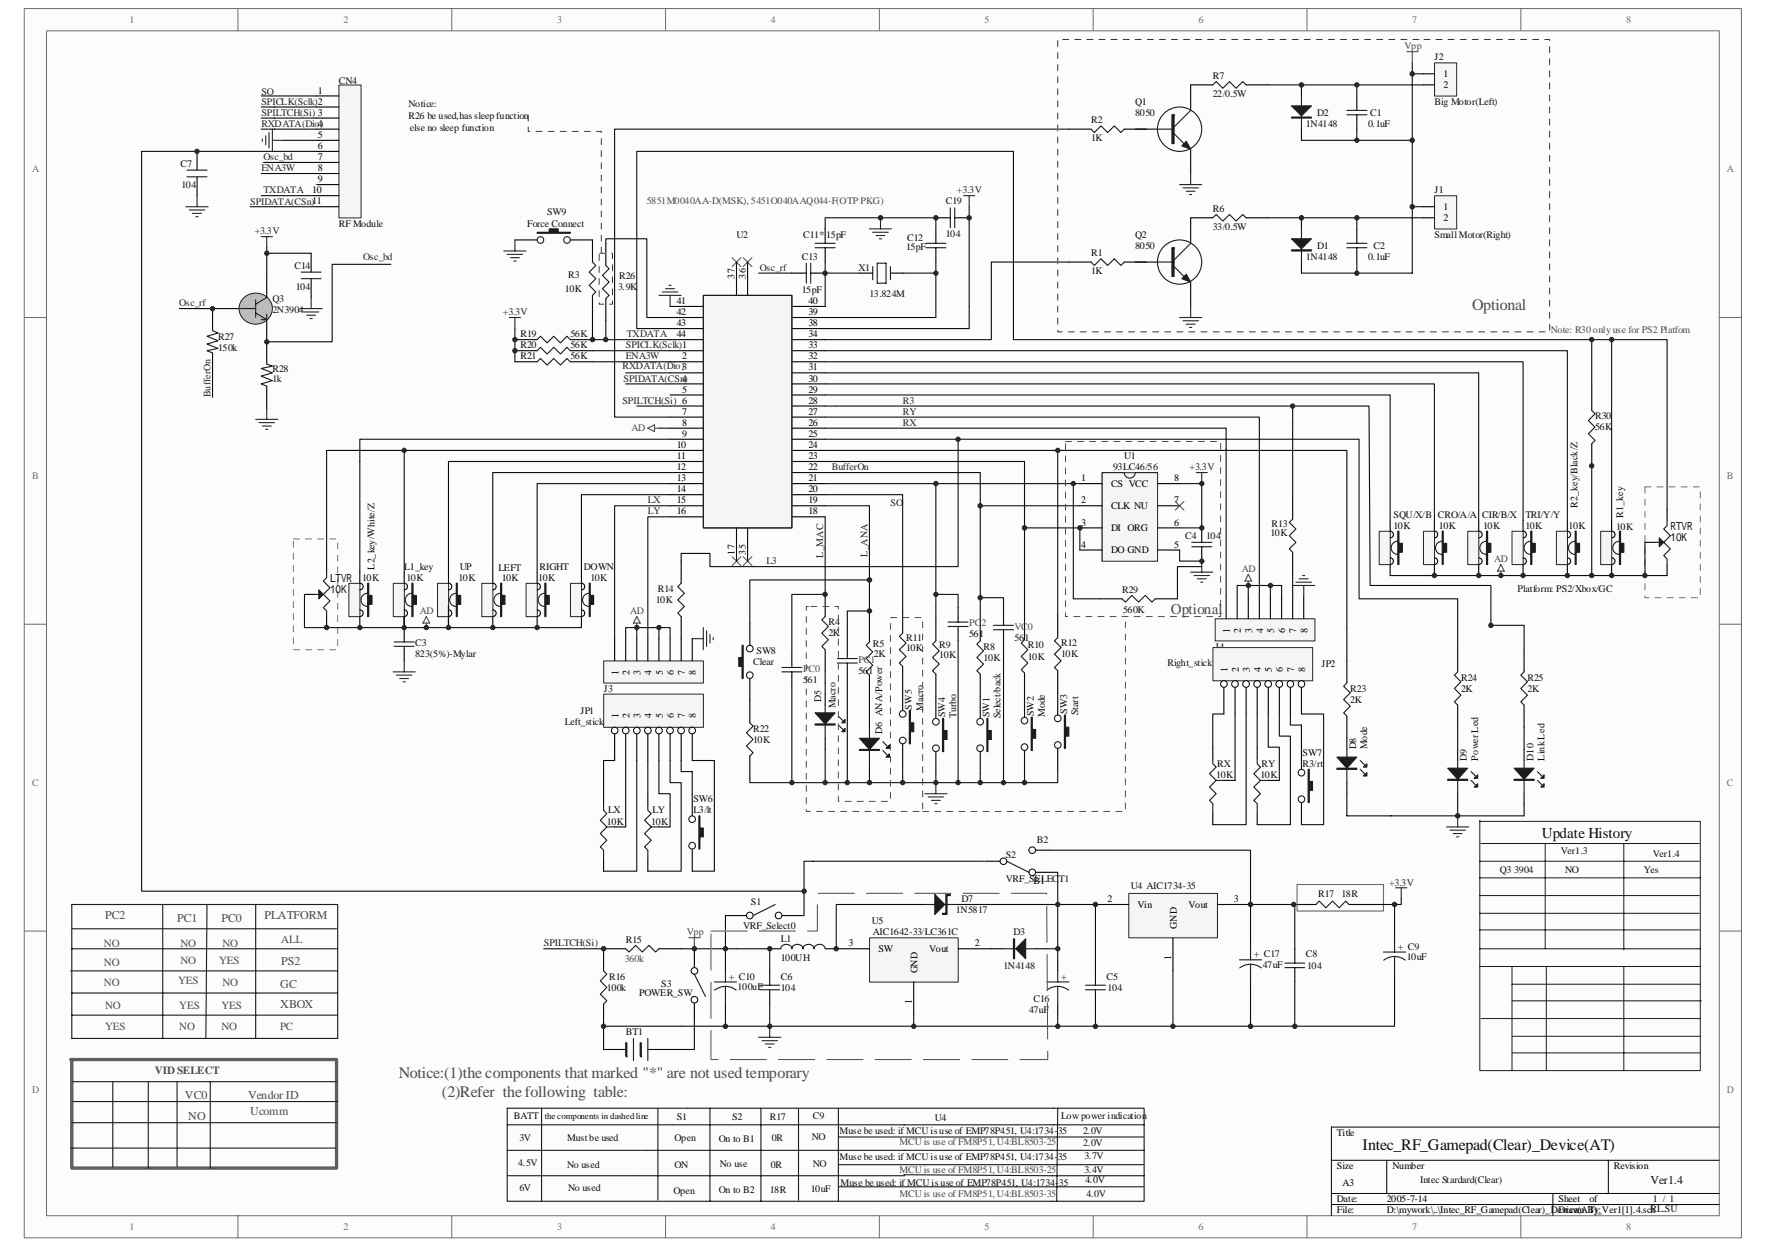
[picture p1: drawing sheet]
<svg xmlns="http://www.w3.org/2000/svg" width="297mm" height="210mm" viewBox="0 0 297 210" stroke-linecap="round" stroke-linejoin="round" font-family="sans-serif">
<defs><g id="words">
<g font-size="2.7" fill="#4c4c4c">
<text x="247.8" y="52.2">Optional</text>
<text x="67.1" y="181.4">Notice:(1)the components that marked &quot;*&quot; are not used temporary</text>
<text x="74.4" y="184.6">(2)Refer the following table:</text>
</g>
<text font-size="2.7" fill="#0e0e0e" x="229.3" y="193.5">Intec_RF_Gamepad(Clear)_Device(AT)</text>
<text font-size="2.5" fill="#4c4c4c" x="197" y="103.4">Optional</text>
<text font-size="2.5" fill="#0e0e0e" x="259.5" y="141">Update History</text>
<g font-size="2" fill="#4c4c4c">
<text x="17.7" y="154.7">PC2</text>
<text x="29.8" y="155.1">PC1</text>
<text x="37.3" y="155.1">PC0</text>
<text x="44.5" y="154.7">PLATFORM</text>
<text x="47.2" y="166.3">GC</text>
<text x="47.3" y="162.4">PS2</text>
<text x="47.2" y="169.7">XBOX</text>
<text x="31.1" y="185">VC0</text>
<text x="41.7" y="185">Vendor ID</text>
<text x="31.7" y="188.5">NO</text>
<text x="42.1" y="187.7">Ucomm</text>
</g>
<text font-size="2" fill="#0e0e0e" x="277.8" y="199.3">Ver1.4</text>
<g font-size="1.9" fill="#4c4c4c">
<text x="17.5" y="159.4">NO</text>
<text x="30.4" y="159.4">NO</text>
<text x="37.5" y="159.4">NO</text>
<text x="47.3" y="158.7">ALL</text>
<text x="17.5" y="162.6">NO</text>
<text x="17.5" y="166">NO</text>
<text x="30" y="165.6">YES</text>
<text x="30.4" y="162.2">NO</text>
<text x="36.9" y="162.2">YES</text>
<text x="37.5" y="166">NO</text>
<text x="17.7" y="169.9">NO</text>
<text x="17.7" y="173.4">YES</text>
<text x="30.2" y="169.9">YES</text>
<text x="30.2" y="173.4">NO</text>
<text x="37.3" y="173.4">NO</text>
<text x="37.3" y="169.9">YES</text>
<text x="47.2" y="173.4">PC</text>
<text x="26.1" y="180.7">VID SELECT</text>
</g>
<g font-size="1.7" fill="#706f64">
<text x="21.8" y="3.8">1</text>
<text x="57.8" y="3.8">2</text>
<text x="93.8" y="3.8">3</text>
<text x="129.7" y="3.8">4</text>
<text x="165.7" y="3.8">5</text>
<text x="201.7" y="3.8">6</text>
<text x="237.7" y="3.8">7</text>
<text x="273.7" y="3.8">8</text>
<text x="5.4" y="29">A</text>
<text x="290.6" y="29">A</text>
<text x="5.4" y="80.6">B</text>
<text x="290.6" y="80.6">B</text>
<text x="5.4" y="132.3">C</text>
<text x="290.6" y="132.3">C</text>
<text x="5.4" y="183.9">D</text>
<text x="290.6" y="183.9">D</text>
<text x="21.8" y="207">1</text>
<text x="57.8" y="207">2</text>
<text x="93.8" y="207">3</text>
<text x="129.7" y="207">4</text>
<text x="165.7" y="207">5</text>
<text x="201.7" y="207">6</text>
<text x="237.7" y="207">7</text>
<text x="273.7" y="207">8</text>
</g>
<g font-size="1.7" fill="#4c4c4c">
<text x="236.4" y="8.3">Vpp</text>
<text x="108.9" y="34.4">5851M0040AA-D(MSK), 5451O040AAQ044-F(OTP PKG)</text>
<text x="261" y="56">Note: R30 only use for PS2 Platfom</text>
<text x="106.3" y="72.6">AD</text>
<text x="251.5" y="94.6">AD</text>
<text x="209" y="96.3">AD</text>
<text x="70.6" y="103.4">AD</text>
<text x="106.1" y="103.4">AD</text>
<text x="163.1" y="105.4">PC2</text>
<text x="170.7" y="106">VC0</text>
<text x="135.1" y="113.1">PC0</text>
<text x="144.5" y="111.6">PC1</text>
<text x="105.1" y="161.9">360k</text>
<text x="115.6" y="157.4">Vpp</text>
<text x="151.4" y="192.7">MCU is use of FM8P51, U4:BL8503-25</text>
<text x="151.4" y="197.5">MCU is use of FM8P51, U4:BL8503-25</text>
<text x="151.4" y="201.4">MCU is use of FM8P51, U4:BL8503-35</text>
</g>
<g font-size="1.7" fill="#0e0e0e">
<text x="241.4" y="10.2">J2</text>
<text x="57" y="14.1">CN4</text>
<text x="68.8" y="18">Notice:</text>
<text x="191.1" y="17.6">Q1</text>
<text x="204.1" y="16.3">22/0.5W</text>
<text x="204.1" y="13.3">R7</text>
<text x="241.4" y="17.6">Big Motor(Left)</text>
<text x="68.8" y="20">R26 be used,has sleep function</text>
<text x="69" y="22.1">else no sleep function</text>
<text x="183.6" y="23.8">1K</text>
<text x="183.6" y="20.8">R2</text>
<text x="191.1" y="19.5">8050</text>
<text x="219.8" y="21.4">1N4148</text>
<text x="221.7" y="19.5">D2</text>
<text x="230.2" y="21.4">0.1uF</text>
<text x="230.6" y="19.5">C1</text>
<text x="30.4" y="28.1">C7</text>
<text x="30.6" y="31.6">104</text>
<text x="159.2" y="34.4">C19</text>
<text x="204.1" y="35.7">R6</text>
<text x="241.4" y="32.5">J1</text>
<text x="57" y="38.1">RF Module</text>
<text x="88.7" y="38.1">Force Connect</text>
<text x="92.1" y="36.3">SW9</text>
<text x="124" y="40">U2</text>
<text x="135.1" y="40">C11*15pF</text>
<text x="152.7" y="40.6">C12</text>
<text x="159.2" y="39.8">104</text>
<text x="191.1" y="41.9">8050</text>
<text x="191.1" y="40">Q2</text>
<text x="204.1" y="38.7">33/0.5W</text>
<text x="221.7" y="41.9">D1</text>
<text x="231.2" y="41.9">C2</text>
<text x="241.4" y="40">Small Motor(Right)</text>
<text x="49.6" y="45.2">C14</text>
<text x="95.6" y="46.7">R3</text>
<text x="104.2" y="46.9">R26</text>
<text x="135" y="43.7">C13</text>
<text x="144.5" y="45.6">X1</text>
<text x="152.5" y="42">15pF</text>
<text x="183.6" y="46.1">1K</text>
<text x="183.6" y="43.2">R1</text>
<text x="219.8" y="43.7">1N4148</text>
<text x="230.2" y="43.7">0.1uF</text>
<text x="45.8" y="52.7">2N3904</text>
<text x="45.8" y="50.8">Q3</text>
<text x="49.8" y="48.8">104</text>
<text x="95.1" y="49.1">10K</text>
<text x="104" y="48.8">3.9K</text>
<text x="135" y="49.3">15pF</text>
<text x="146.3" y="50.1">13.824M</text>
<text x="36.7" y="59">150k</text>
<text x="36.7" y="57.2">R27</text>
<text x="87.6" y="56.8">R19</text>
<text x="87.6" y="58.6">R20</text>
<text x="96" y="56.8">56K</text>
<text x="96" y="58.6">56K</text>
<text x="45.8" y="64.2">1k</text>
<text x="45.8" y="62.5">R28</text>
<text x="87.6" y="60.5">R21</text>
<text x="96" y="60.5">56K</text>
<text x="268.5" y="70.6">R30</text>
<text x="189.2" y="77.3">U1</text>
<text x="268.5" y="72.4">56K</text>
<text x="187.3" y="79.1">93LC46/56</text>
<text x="214" y="88.6">R13</text>
<text x="234.5" y="89">10K</text>
<text x="234.5" y="87.2">SQU/X/B</text>
<text x="242" y="87.2">CRO/A/A</text>
<text x="242.2" y="89">10K</text>
<text x="249.4" y="87.2">CIR/B/X</text>
<text x="249.6" y="89">10K</text>
<text x="256.7" y="89">10K</text>
<text x="256.7" y="87.2">TRI/Y/Y</text>
<text x="264" y="89">10K</text>
<text x="265.5" y="85.5" transform="rotate(-90 265.5 85.5)">R2_key/Black/Z</text>
<text x="272" y="89.2">10K</text>
<text x="273.2" y="87.2" transform="rotate(-90 273.2 87.2)">R1_key</text>
<text x="63.1" y="95.9" transform="rotate(-90 63.1 95.9)">L2_key/White/Z</text>
<text x="68" y="95.9">L1_key</text>
<text x="77.4" y="95.9">UP</text>
<text x="90.8" y="95.9">RIGHT</text>
<text x="98.2" y="95.9">DOWN</text>
<text x="199.5" y="90.7">C4</text>
<text x="203" y="90.7">104</text>
<text x="213.8" y="90.1">10K</text>
<text x="60.9" y="97.8">10K</text>
<text x="68.4" y="97.8">10K</text>
<text x="77.2" y="97.8">10K</text>
<text x="83.9" y="96.1">LEFT</text>
<text x="84.4" y="97.8">10K</text>
<text x="90.6" y="97.8">10K</text>
<text x="99.4" y="97.8">10K</text>
<text x="110.4" y="101.5">10K</text>
<text x="110.7" y="99.7">R14</text>
<text x="188.8" y="99.8">R29</text>
<text x="255.4" y="99.7">Platform: PS2/Xbox/GC</text>
<text x="139.4" y="107.1">2K</text>
<text x="139.4" y="105.2">R4</text>
<text x="152.5" y="107.8">R11</text>
<text x="163.1" y="107.3">561</text>
<text x="170.7" y="107.8">561</text>
<text x="189" y="103.2">560K</text>
<text x="69.9" y="110.7">823(5%)-Mylar</text>
<text x="69.9" y="108.8">C3</text>
<text x="126.8" y="112">Clear</text>
<text x="127.3" y="110.1">SW8</text>
<text x="144.5" y="113.5">561</text>
<text x="146.9" y="109">R5</text>
<text x="147.1" y="110.7">2K</text>
<text x="152.5" y="109.5">10K</text>
<text x="158.1" y="110.8">10K</text>
<text x="158.1" y="109.2">R9</text>
<text x="165.5" y="111.2">10K</text>
<text x="165.5" y="109.3">R8</text>
<text x="173" y="111">10K</text>
<text x="173" y="109.2">R10</text>
<text x="178.6" y="110.7">10K</text>
<text x="178.6" y="108.8">R12</text>
<text x="196.5" y="112.1">Right_stick</text>
<text x="204.5" y="109.3">J4</text>
<text x="222.4" y="112.3">JP2</text>
<text x="101.6" y="118.3">Left_stick</text>
<text x="101.6" y="116.4">J3</text>
<text x="135.1" y="114.9">561</text>
<text x="138.2" y="118.1" transform="rotate(-90 138.2 118.1)">D5</text>
<text x="140.6" y="119.3" transform="rotate(-90 140.6 119.3)">Macro</text>
<text x="153.5" y="119.4" transform="rotate(-90 153.5 119.4)">SW5</text>
<text x="155.3" y="119.6" transform="rotate(-90 155.3 119.6)">Macro</text>
<text x="227.2" y="118.3">2K</text>
<text x="227.2" y="116.4">R23</text>
<text x="245.9" y="116.4">2K</text>
<text x="245.9" y="114.6">R24</text>
<text x="257.1" y="116.4">2K</text>
<text x="257.1" y="114.6">R25</text>
<text x="95.1" y="122">Left_stick</text>
<text x="97.7" y="120.2">JP1</text>
<text x="126.8" y="125">10K</text>
<text x="126.8" y="123.1">R22</text>
<text x="148.4" y="123.5" transform="rotate(-90 148.4 123.5)">D6 ANA/Power</text>
<text x="159.1" y="120.8" transform="rotate(-90 159.1 120.8)">SW4</text>
<text x="160.9" y="120.9" transform="rotate(-90 160.9 120.9)">Turbo</text>
<text x="166.5" y="120.8" transform="rotate(-90 166.5 120.8)">SW1</text>
<text x="168.4" y="120.9" transform="rotate(-90 168.4 120.9)">Select/back</text>
<text x="174" y="120.6" transform="rotate(-90 174 120.6)">SW2</text>
<text x="175.8" y="120.8" transform="rotate(-90 175.8 120.8)">Mode</text>
<text x="179.6" y="120.2" transform="rotate(-90 179.6 120.2)">SW3</text>
<text x="181.4" y="120.4" transform="rotate(-90 181.4 120.4)">Start</text>
<text x="204.7" y="131">10K</text>
<text x="204.9" y="129.1">RX</text>
<text x="212.2" y="131">10K</text>
<text x="212.3" y="129.1">RY</text>
<text x="219.2" y="129.1">R3/rt</text>
<text x="219.2" y="127.2">SW7</text>
<text x="228.2" y="126.2" transform="rotate(-90 228.2 126.2)">D8</text>
<text x="230.1" y="126.2" transform="rotate(-90 230.1 126.2)">Mode</text>
<text x="246.9" y="128" transform="rotate(-90 246.9 128)">D9</text>
<text x="248.7" y="128" transform="rotate(-90 248.7 128)">Power Led</text>
<text x="258.1" y="128" transform="rotate(-90 258.1 128)">D10</text>
<text x="259.9" y="128" transform="rotate(-90 259.9 128)">Link Led</text>
<text x="102.3" y="136.9">LX</text>
<text x="109.8" y="136.9">LY</text>
<text x="116.7" y="136.9">L3/lt</text>
<text x="116.7" y="135.1">SW6</text>
<text x="102.1" y="138.8">10K</text>
<text x="109.6" y="138.8">10K</text>
<text x="174.5" y="142">B2</text>
<text x="262.7" y="143.8">Ver1.3</text>
<text x="169.3" y="148.5">VRF_SELECT1</text>
<text x="169.3" y="144.4">S2</text>
<text x="173.9" y="148.9">B1</text>
<text x="190.3" y="149.6">U4 AIC1734-35</text>
<text x="252.4" y="147">Q3 3904</text>
<text x="263.4" y="147">NO</text>
<text x="276.6" y="147">Yes</text>
<text x="278.1" y="144.2">Ver1.4</text>
<text x="126.4" y="152.4">S1</text>
<text x="146.7" y="155.6">U5</text>
<text x="160.9" y="153.7">1N5817</text>
<text x="161.8" y="151.8">D7</text>
<text x="221.8" y="150.9">R17</text>
<text x="225.8" y="150.9">18R</text>
<text x="105.3" y="158.7">R15</text>
<text x="125.1" y="156.3">VRF_Select0</text>
<text x="131.4" y="161.7">100UH</text>
<text x="131.4" y="158.6">L1</text>
<text x="146.9" y="157.4">AIC1642-33/LC361C</text>
<text x="170.6" y="157.4">D3</text>
<text x="211" y="161.2">+ C17</text>
<text x="219.8" y="161.2">C8</text>
<text x="235.3" y="159.9">+ C9</text>
<text x="236.7" y="161.5">10uF</text>
<text x="102.1" y="166.8">100k</text>
<text x="102.5" y="164.9">R16</text>
<text x="107.5" y="167.7">POWER_SW</text>
<text x="111.3" y="166.2">S3</text>
<text x="122.7" y="164.9">+ C10</text>
<text x="124.1" y="166.6">100uF</text>
<text x="131.4" y="166.8">104</text>
<text x="131.4" y="164.9">C6</text>
<text x="168.9" y="163">1N4148</text>
<text x="178.6" y="164.9">+</text>
<text x="186.2" y="164.9">C5</text>
<text x="186.4" y="166.8">104</text>
<text x="212.5" y="162.9">47uF</text>
<text x="220" y="163">104</text>
<text x="173.2" y="170.5">47uF</text>
<text x="173.9" y="168.6">C16</text>
<text x="105.3" y="174.2">BT1</text>
<text x="86.5" y="188.4">BATT</text>
<text x="113.9" y="188.6">S1</text>
<text x="123.2" y="188.6">S2</text>
<text x="129.6" y="188.6">R17</text>
<text x="136.6" y="191.9">NO</text>
<text x="136.8" y="188.4">C9</text>
<text x="141.3" y="190.8">Muse be used: if MCU is use of EMP78P451, U4:1734-35</text>
<text x="157.3" y="188.8">U4</text>
<text x="178.6" y="188.4">Low power indication</text>
<text x="182.3" y="190.8">2.0V</text>
<text x="87.2" y="196.2">4.5V</text>
<text x="87.4" y="192.1">3V</text>
<text x="95.4" y="192.1">Must be used</text>
<text x="95.4" y="196.6">No used</text>
<text x="113.5" y="196.6">ON</text>
<text x="113.5" y="192.1">Open</text>
<text x="121" y="192.3">On to B1</text>
<text x="121.2" y="196.4">No use</text>
<text x="129.7" y="196.6">0R</text>
<text x="129.9" y="192.1">0R</text>
<text x="136.8" y="196.4">NO</text>
<text x="141.3" y="195.3">Muse be used: if MCU is use of EMP78P451, U4:1734-35</text>
<text x="182.3" y="192.9">2.0V</text>
<text x="182.5" y="195.1">3.7V</text>
<text x="182.5" y="197.5">3.4V</text>
<text x="87.4" y="200.5">6V</text>
<text x="95.6" y="200.5">No used</text>
<text x="113.3" y="201.1">Open</text>
<text x="121" y="200.9">On to B2</text>
<text x="129.6" y="200.9">18R</text>
<text x="136.5" y="200.7">10uF</text>
<text x="141.5" y="199.6">Muse be used: if MCU is use of EMP78P451, U4:1734-35</text>
<text x="182.7" y="199.2">4.0V</text>
<text x="182.9" y="201.4">4.0V</text>
<text x="239" y="199.2">Intec Stardard(Clear)</text>
<text x="278.1" y="202.4">1 / 1</text>
<text x="277.8" y="204">RL.SU</text>
</g>
<g font-size="1.7" fill="#262626">
<text x="44" y="17.6">SPICLK(Sclk)2</text>
<text x="44" y="15.9">SO</text>
<text x="44" y="19.5">SPILTCH(Si) 3</text>
<text x="44" y="21.4">RXDATA(Dio)</text>
<text x="44" y="28.8">ENA3W</text>
<text x="44.4" y="26.9">Osc_bd</text>
<text x="42.1" y="34.6">SPIDATA(CSn)11</text>
<text x="44.4" y="32.5">TXDATA</text>
<text x="161.1" y="32.5">+3.3V</text>
<text x="42.9" y="39.4">+3.3V</text>
<text x="61.1" y="43.7">Osc_bd</text>
<text x="127.9" y="45.6">Osc_rf</text>
<text x="30.2" y="51.6">Osc_rf</text>
<text x="84.6" y="53">+3.3V</text>
<text x="105.3" y="58.6">SPICLK(Sclk)1</text>
<text x="105.5" y="56.8">TXDATA</text>
<text x="104.8" y="62.2">RXDATA(Dio)3</text>
<text x="104.9" y="64.2">SPIDATA(CSn)</text>
<text x="105.3" y="60.5">ENA3W</text>
<text x="35.5" y="66.9" transform="rotate(-90 35.5 66.9)">BufferOn</text>
<text x="104.7" y="68">SPILTCH(Si) 6</text>
<text x="151.9" y="71.7">RX</text>
<text x="151.9" y="69.8">RY</text>
<text x="151.9" y="68">R3</text>
<text x="140" y="79.1">BufferOn</text>
<text x="200.2" y="79.1">+3.3V</text>
<text x="109" y="84.7">LX</text>
<text x="109" y="86.6">LY</text>
<text x="149.9" y="85.1">SO</text>
<text x="129" y="95">L3</text>
<text x="138.6" y="93.9" transform="rotate(-90 138.6 93.9)">L_MAC</text>
<text x="146" y="93.7" transform="rotate(-90 146 93.7)">L_ANA</text>
<text x="233.8" y="149.1">+3.3V</text>
<text x="91.5" y="159.3">SPILTCH(Si)</text>
</g>
<g font-size="1.7">
<text x="53.5" y="15.8">1</text>
<text x="242.9" y="13">1</text>
<text x="242.9" y="14.8">2</text>
<text x="53.5" y="21.4">4</text>
<text x="53.5" y="23.2">5</text>
<text x="53.5" y="25.1">6</text>
<text x="53.5" y="26.9">7</text>
<text x="53.5" y="28.8">8</text>
<text x="52.6" y="32.5">10</text>
<text x="53.5" y="30.7">9</text>
<text x="242.9" y="35.3">1</text>
<text x="242.9" y="37.2">2</text>
<text x="123.6" y="46.9" transform="rotate(-90 123.6 46.9)">37</text>
<text x="125.5" y="46.9" transform="rotate(-90 125.5 46.9)">36</text>
<text x="113.9" y="51.2">41</text>
<text x="113.9" y="53">42</text>
<text x="136.1" y="53">39</text>
<text x="136.1" y="51.2">40</text>
<text x="113.9" y="54.9">43</text>
<text x="113.9" y="56.8">44</text>
<text x="136.1" y="58.6">33</text>
<text x="136.1" y="56.8">34</text>
<text x="136.1" y="54.9">38</text>
<text x="114.8" y="60.5">2</text>
<text x="114.8" y="64.2">4</text>
<text x="136.1" y="64.2">30</text>
<text x="136.1" y="62.4">31</text>
<text x="136.1" y="60.5">32</text>
<text x="114.8" y="69.8">7</text>
<text x="114.8" y="71.7">8</text>
<text x="114.8" y="66.1">5</text>
<text x="136.1" y="71.7">26</text>
<text x="136.1" y="69.8">27</text>
<text x="136.1" y="68">28</text>
<text x="136.1" y="66.1">29</text>
<text x="113.9" y="77.3">11</text>
<text x="113.9" y="75.4">10</text>
<text x="114.8" y="73.6">9</text>
<text x="136.1" y="77.3">23</text>
<text x="136.1" y="75.4">24</text>
<text x="136.1" y="73.6">25</text>
<text x="113.9" y="81">13</text>
<text x="113.9" y="82.9">14</text>
<text x="113.9" y="79.1">12</text>
<text x="136.1" y="82.9">20</text>
<text x="136.1" y="81">21</text>
<text x="136.1" y="79.1">22</text>
<text x="181.9" y="81">1</text>
<text x="187" y="81.9">CS VCC</text>
<text x="197.6" y="81">8</text>
<text x="113.9" y="84.7">15</text>
<text x="113.9" y="86.6">16</text>
<text x="136.1" y="86.6">18</text>
<text x="136.1" y="84.7">19</text>
<text x="181.9" y="84.7">2</text>
<text x="181.9" y="88.5">3</text>
<text x="187" y="85.7">CLK NU</text>
<text x="187" y="89.4">DI ORG</text>
<text x="197.6" y="88.5">6</text>
<text x="197.6" y="84.7">7</text>
<text x="123.6" y="93.3" transform="rotate(-90 123.6 93.3)">17</text>
<text x="125.5" y="93.3" transform="rotate(-90 125.5 93.3)">35</text>
<text x="181.9" y="92.2">4</text>
<text x="187" y="93.1">DO GND</text>
<text x="197.6" y="92.2">5</text>
<text x="207" y="106.6" transform="rotate(-90 207 106.6)">1</text>
<text x="208.8" y="106.6" transform="rotate(-90 208.8 106.6)">2</text>
<text x="210.7" y="106.6" transform="rotate(-90 210.7 106.6)">3</text>
<text x="212.6" y="106.6" transform="rotate(-90 212.6 106.6)">4</text>
<text x="214.4" y="106.6" transform="rotate(-90 214.4 106.6)">5</text>
<text x="216.3" y="106.6" transform="rotate(-90 216.3 106.6)">6</text>
<text x="218.2" y="106.6" transform="rotate(-90 218.2 106.6)">7</text>
<text x="220" y="106.6" transform="rotate(-90 220 106.6)">8</text>
<text x="104.1" y="113.7" transform="rotate(-90 104.1 113.7)">1</text>
<text x="105.9" y="113.7" transform="rotate(-90 105.9 113.7)">2</text>
<text x="107.8" y="113.7" transform="rotate(-90 107.8 113.7)">3</text>
<text x="109.7" y="113.7" transform="rotate(-90 109.7 113.7)">4</text>
<text x="111.5" y="113.7" transform="rotate(-90 111.5 113.7)">5</text>
<text x="113.4" y="113.7" transform="rotate(-90 113.4 113.7)">6</text>
<text x="115.2" y="113.7" transform="rotate(-90 115.2 113.7)">7</text>
<text x="117.1" y="113.7" transform="rotate(-90 117.1 113.7)">8</text>
<text x="206.6" y="113.1" transform="rotate(-90 206.6 113.1)">1</text>
<text x="208.5" y="113.1" transform="rotate(-90 208.5 113.1)">2</text>
<text x="210.3" y="113.1" transform="rotate(-90 210.3 113.1)">3</text>
<text x="212.2" y="113.1" transform="rotate(-90 212.2 113.1)">4</text>
<text x="214.1" y="113.1" transform="rotate(-90 214.1 113.1)">5</text>
<text x="215.9" y="113.1" transform="rotate(-90 215.9 113.1)">6</text>
<text x="217.8" y="113.1" transform="rotate(-90 217.8 113.1)">7</text>
<text x="219.7" y="113.1" transform="rotate(-90 219.7 113.1)">8</text>
<text x="104.1" y="120.9" transform="rotate(-90 104.1 120.9)">1</text>
<text x="105.9" y="120.9" transform="rotate(-90 105.9 120.9)">2</text>
<text x="107.8" y="120.9" transform="rotate(-90 107.8 120.9)">3</text>
<text x="109.7" y="120.9" transform="rotate(-90 109.7 120.9)">4</text>
<text x="111.5" y="120.9" transform="rotate(-90 111.5 120.9)">5</text>
<text x="113.4" y="120.9" transform="rotate(-90 113.4 120.9)">6</text>
<text x="115.2" y="120.9" transform="rotate(-90 115.2 120.9)">7</text>
<text x="117.1" y="120.9" transform="rotate(-90 117.1 120.9)">8</text>
<text x="186.4" y="151.8">2</text>
<text x="191.4" y="152.8">Vin</text>
<text x="200" y="152.8">Vout</text>
<text x="207.7" y="151.8">3</text>
<text x="142.8" y="159.3">3</text>
<text x="147.8" y="160.2">SW</text>
<text x="156.4" y="160.2">Vout</text>
<text x="164" y="159.3">2</text>
<text x="197.1" y="161.6" transform="rotate(-90 197.1 161.6)">1</text>
<text x="198" y="156.4" transform="rotate(-90 198 156.4)">GND</text>
<text x="154.4" y="163.8" transform="rotate(-90 154.4 163.8)">GND</text>
<text x="153.5" y="169" transform="rotate(-90 153.5 169)">1</text>
<text x="225" y="191.2">Title</text>
<text x="225" y="196.8">Size</text>
<text x="234.3" y="196.8">Number</text>
<text x="271.6" y="196.8">Revision</text>
<text x="225" y="202.4">Date:</text>
<text x="225.9" y="199.6">A3</text>
<text x="233.4" y="202.4">2005-7-14</text>
<text x="262.3" y="202.4">Sheet</text>
<text x="267.5" y="202.4">of</text>
<text x="225" y="204.2">File:</text>
<text x="233.4" y="204.2">D:\mywork\..\Intec_RF_Gamepad(Clear)_Device(AT)_Ver1[1].4.sch</text>
<text x="262.3" y="204.2">Drawn By:</text>
</g>
<text font-size="1.5" fill="#0e0e0e" x="91.7" y="188.4">the components in dashed line</text>
</g></defs>
<path d="M4.1 1.5h289v206.9h-289z" fill="#fcfcfc"/>
<path d="M4.1 1.4h289v207h-289z" fill="none" stroke="#6e6e6e" stroke-width=".17"/>
<path d="M7.8 5.2h281.5v199.4h-281.5z" fill="#fcfcfc"/>
<g fill="none" stroke="#6e6e6e" stroke-width=".17">
<path d="M7.8 5.2h281.5v199.4h-281.5zM40 1.4v3.8M76 1.4v3.8M112 1.4v3.8M148 1.4v3.8M184 1.4v3.8M220 1.4v3.8M255.9 1.4v3.8M4.1 53.4h3.7M289.3 53.4h3.7M4.1 105.1h3.7M289.3 105.1h3.7"/>
<path d="M4.1 156.7h3.7M289.3 156.7h3.7M40 204.6v3.8M76 204.6v3.8M112 204.6v3.8M148 204.6v3.8M184 204.6v3.8M220 204.6v3.8M255.9 204.6v3.8"/>
</g>
<path d="M224.1 195.3h65.2M233.4 195.3v5.6M270.7 195.3v5.6M289.3 189.7h-65.2v14.9M224.1 200.9h65.2M224.1 202.8h65.2M261.3 200.9v3.7" fill="none" stroke="#000" stroke-width=".17"/>
<g fill="none" stroke="#000" stroke-width=".19">
<path d="M204.1 14.3h-3.7v3.7M209.7 14.3h3.7M219 14.3v1.9M179.9 21.7h3.7M189.2 21.7h5.6M200.4 25.5v3.7M204.1 36.7h-3.7v3.7M209.7 36.7h3.7M219 21.7v1.9M219 36.7v1.8M179.9 44.1h3.7M189.2 44.1h5.6"/>
<path d="M200.4 47.8v3.8M219 44.1v1.9M138.9 100.1v3.7M138.9 109.4v3.7"/>
</g>
<g fill="none" stroke="#1c1c1c" stroke-width=".19">
<path d="M200.4 18v.6l-2.8 2.8M204.1 14.3l.6-.6 1.1 1.2 1.1-1.2 1.1 1.2 1.1-1.2 .6 .6M219 16.2v5.5M183.6 21.7l.6 .6 1.1-1.1 1.1 1.1 1.1-1.1 1.1 1.1 .6-.6M194.8 21.7h2.8M197.6 22.5l1.7 1.7M200.4 25.1v.4M204.1 36.7l.6-.6 1.1 1.1 1.1-1.1 1.1 1.1 1.1-1.1 .6 .6M219 38.5v5.6M183.6 44.1l.6 .6 1.1-1.1 1.1 1.1 1.1-1.1 1.1 1.1 .6-.6M194.8 44.1h2.8M197.6 44.9l1.7 1.6"/>
<path d="M200.4 40.4v.6l-2.8 2.8M200.4 47.5v.3M138.9 103.8l-.6 .5 1.1 1.2-1.1 1.1 1.1 1.1-1.1 1.1 .6 .6"/>
<circle cx="198.5" cy="21.7" r="3.7"/>
<circle cx="198.5" cy="44.1" r="3.7"/>
</g>
<g fill="#1c1c1c" stroke="#1c1c1c" stroke-width=".19">
<path d="M199.6 23.8l.8 1.3-1.5-.5z"/>
<path d="M198.9 46.9l.7-.7 .8 1.3z"/>
<path d="M217.4 40.2h3.3l-1.7 1.7z"/>
<path d="M217.4 17.8h3.3l-1.7 1.7z"/>
<path d="M197.2 19.3v4.9h.4v-4.9z" fill-rule="evenodd"/>
<path d="M197.2 41.7v4.8h.4v-4.8z" fill-rule="evenodd"/>
<path d="M217.4 42.1h3.3v.1h-3.3z" fill-rule="evenodd"/>
<path d="M217.4 19.7h3.3v.2h-3.3z" fill-rule="evenodd"/>
</g>
<path d="M162.2 32.9h1.8M163.1 32.9v1.9M198.5 31.1h3.7M199.1 31.6h2.6M199.6 32.2h1.5M200.2 32.7h.4M200.4 29.2v1.9M198.5 53.4h3.7M199.1 54h2.6M199.6 54.6h1.5M200.2 55.1h.4M200.4 51.6v1.8" fill="none" stroke="#262626" stroke-width=".19"/>
<path d="M241.4 33h3.7v5.5h-3.7z" fill="#f5f5f5"/>
<path d="M241.4 33h3.7v5.5h-3.7z" fill="none" stroke="#262626" stroke-width=".17"/>
<path d="M239.5 34.8h1.9M239.5 36.7h1.9" fill="none" stroke="#000" stroke-width=".19"/>
<path d="M241.4 10.6h3.7v5.6h-3.7z" fill="#f5f5f5"/>
<path d="M241.4 10.6h3.7v5.6h-3.7z" fill="none" stroke="#262626" stroke-width=".17"/>
<g fill="none" stroke="#000" stroke-width=".19">
<path d="M228.3 16.2v1.8M228.3 19.9v1.8M239.5 12.4h1.9M239.5 14.3h1.9M228.3 38.5v1.9M228.3 42.2v1.9M68 105.6v1.9M68 109.4v1.8M165 117.2v3.7M172.4 117v3.7M178 116.6v3.8M165 126.5v3.7"/>
<path d="M172.4 126.3v3.7M178 126v3.7"/>
</g>
<g fill="none" stroke="#1c1c1c" stroke-width=".19">
<path d="M226.7 19.3h3.3M226.7 18.6h3.3M228.3 18v.6M228.3 19.3v.6M226.7 41.7h3.3M226.7 41h3.3M228.3 40.4v.6M228.3 41.7v.5M189.2 79.5h-3.7v14.9h9.3v-14.9h-3.7M66.3 108.8h3.4M66.3 108.1h3.4M68 107.5v.6"/>
<path d="M68 108.8v.6"/>
<circle cx="165" cy="121.5" r=".56"/>
<circle cx="165" cy="126" r=".56"/>
<circle cx="172.4" cy="121.3" r=".56"/>
<circle cx="172.4" cy="125.8" r=".56"/>
<circle cx="178" cy="120.9" r=".56"/>
<circle cx="178" cy="125.4" r=".56"/>
</g>
<path d="M213.4 14.3h26.1M228.3 14.3v1.9M237.7 10.6v35.4h-18.7M213.4 36.7h26.1M228.3 21.7v1.9M228.3 36.7v1.8M228.3 44.1v1.9M112.8 79.5h-29.9v16.8M112.8 77.7h-37.3v18.6M112.8 83.3h-14.9v13M112.8 81.4h-22.4v14.9" fill="none" stroke="#0e0e0e" stroke-width=".19"/>
<path d="M236.7 8.7h1.9M237.7 8.7v1.9" fill="none" stroke="#4c4c4c" stroke-width=".19"/>
<path d="M116.5 107.5h1.9M118.4 105.6v3.8M118.9 106.2v2.6M119.5 106.8v1.4M120 107.3v.4M155.6 133.6h3.8M156.2 134.2h2.6M156.8 134.7h1.5M157.3 135.3h.4M157.5 131.7v1.9" fill="none" stroke="#262626" stroke-width=".19"/>
<g fill="#1c1c1c" stroke="#1c1c1c" stroke-width=".19">
<path d="M166.1 120.9h.2v2.1h.5v1.5h-.5v2h-.2z" fill-rule="evenodd"/>
<path d="M173.5 120.7h.2v2.1h.6v1.5h-.6v2h-.2z" fill-rule="evenodd"/>
<path d="M179.1 120.4h.2v2h.6v1.5h-.6v2.1h-.2z" fill-rule="evenodd"/>
</g>
<path d="M185.5 79.6h9.3v14.9h-9.3z" fill="#f5f5f5"/>
<path d="M185.5 79.6h9.3v14.9h-9.3z" fill="none" stroke="#262626" stroke-width=".17"/>
<g fill="none" stroke="#000" stroke-width=".19">
<path d="M138.9 38.5v1.9M157.5 38.5v1.9M138.9 42.2v1.9M144.6 46h1.9M150.2 46h1.9M157.5 42.2v1.9M181.7 81.4h3.8M181.7 85.1h3.8M181.7 88.9h3.8M181.7 92.6h3.8M194.8 81.4h3.7M194.8 85.1h3.7"/>
<path d="M194.8 88.9h3.7M194.8 92.6h3.7M202.2 88.9v1.8M202.2 92.6v1.8M138.9 116.8v1.9M146.3 104.3v3.8M146.3 113.6v3.8M157.5 104.1v3.8M157.5 113.5v7.4M165 104.1v3.8M165 113.5v3.7M172.4 103.9v3.8"/>
<path d="M172.4 113.3v3.7M138.9 124.3v1.9M146.3 121.1v1.9M146.3 128.6v1.8M157.5 126.5v3.7M101.6 176.7h3.7M109 176.7h3.8M122.1 161.6v1.8M122.1 169v1.9M184.4 163.4v1.9M184.4 167.2v1.8"/>
</g>
<g fill="none" stroke="#1c1c1c" stroke-width=".19">
<path d="M137.2 41.7h3.3M137.2 41h3.3M138.9 40.4v.6M138.9 41.7v.5M146.5 46h.4M146.9 44.9v2.2M147.6 44.3h1.5v3.4h-1.5zM149.9 44.9v2.2M149.9 46h.3M155.8 41.7h3.4M155.8 41h3.4M157.5 40.4v.6"/>
<path d="M157.5 41.7v.5M189.2 79.5a.93 .93 0 0 0 .9 1 .93 .93 0 0 0 1-1M200.6 92h3.3M200.6 91.3h3.3M202.2 90.7v.6M202.2 92v.6M138.9 118.7v5.6M146.3 108.1l-.5 .5 1.1 1.1-1.1 1.1 1.1 1.2-1.1 1.1 .5 .5M157.5 107.9l-.6 .5 1.2 1.2-1.2 1.1 1.2 1.1-1.2 1.1 .6 .6M165 107.9l-.6 .5 1.1 1.2-1.1 1.1 1.1 1.1-1.1 1.1 .6 .6M172.4 107.7l-.5 .5 1.1 1.2-1.1 1.1 1.1 1.1-1.1 1.1 .5 .6M141.1 122l.8 .8"/>
<path d="M141.1 120.5l.8 .8M146.3 123v5.6M148.6 126.3l.7 .8M148.6 124.8l.7 .8M106.6 174.8v3.7M109 174.8v3.7M120.2 165.3h3.7M120.3 166.7a2.93 2.93 0 0 1 3.6 0M122.1 163.4v1.9M122.1 166v3M182.7 166.6h3.3M182.7 165.8h3.3"/>
<path d="M184.4 165.3v.5M184.4 166.6v.6"/>
<circle cx="157.5" cy="121.5" r=".56"/>
<circle cx="157.5" cy="126" r=".56"/>
</g>
<g fill="none" stroke="#262626" stroke-width=".19">
<path d="M146.3 38.5h3.7M146.9 39.1h2.6M147.4 39.6h1.5M148.2 36.7v1.8M110.9 49.7h3.7M111.5 49.1h2.6M112 48.6h1.5M112.6 48h.3M112.8 49.7v1.9M148 40.2h.4M201.3 79.5h1.9M202.2 79.5v1.9"/>
<path d="M200.4 96.3h3.7M201 96.9h2.6M201.5 97.4h1.5M202.1 98h.3M202.2 94.4v1.9M217.5 98.6h3.8M218.1 98h2.6M218.6 97.4h1.6M219.2 96.9h.4M219.4 98.6v1.8M66.2 113.1h3.7M66.7 113.6h2.6"/>
<path d="M67.3 114.2h1.5M67.8 114.8h.4M68 111.2v1.9M127.7 174.6h3.7M128.2 175.2h2.6M128.8 175.7h1.5M129.3 176.3h.4M129.5 172.7v1.9"/>
</g>
<g fill="#1c1c1c" stroke="#1c1c1c" stroke-width=".19">
<path d="M137.2 120h3.3l-1.6 1.9z"/>
<path d="M142.2 122.6v.6h-.5z"/>
<path d="M142.2 121.1v.6h-.5z"/>
<path d="M144.6 124.3h3.4l-1.7 1.9z"/>
<path d="M149.1 127.4l.6-.5v.5z"/>
<path d="M149.7 125.4v.6h-.6z"/>
<path d="M158.6 120.9h.2v2.1h.6v1.5h-.6v2h-.2z" fill-rule="evenodd"/>
<path d="M137.2 121.9h3.3v.1h-3.3z" fill-rule="evenodd"/>
<path d="M144.6 126.2h3.4v.1h-3.4z" fill-rule="evenodd"/>
<path d="M107.7 175.5h.2v2.3h-.2z" fill-rule="evenodd"/>
<path d="M105.3 175.5h.2v2.3h-.2z" fill-rule="evenodd"/>
</g>
<g fill="none" stroke="#0e0e0e" stroke-width=".19">
<path d="M237.7 12.4h1.8M179.9 21.7h-76.5v48.5h9.4M219 23.6h18.7M237.7 34.8h1.8M163.1 51.6v3.7h-24.2M68 75.8h-13v18.6M68 75.8v20.5M68 75.8h44.8M110.9 72.1h1.9M112.8 73.9h-52.2v22.4M138.9 68.3h1.8M112.8 85.1h-9.4v22.4"/>
<path d="M181.7 88.9v3.7M198.5 92.6v1.8h3.7M198.5 81.4h3.7v7.5h-3.7M114.6 159.7h14.9M122.1 159.7v1.9"/>
</g>
<path d="M109 72.1l1.1-.6v1.1zM110.1 72.1h.8M107.2 103.8l.5 1.1h-1.1zM107.2 104.9v.7" fill="none" stroke="#4c4c4c" stroke-width=".19"/>
<path d="M101.6 111.3h16.8v3.7h-16.8z" fill="#f5f5f5"/>
<path d="M101.6 111.3h16.8v3.7h-16.8z" fill="none" stroke="#262626" stroke-width=".17"/>
<path d="M103.4 107.5v3.7M105.3 107.5v3.7M107.2 107.5v3.7M109 107.5v3.7M110.9 107.5v3.7M112.8 107.5v3.7M114.6 107.5v3.7M116.5 107.5v3.7" fill="none" stroke="#000" stroke-width=".19"/>
<path d="M204.5 104.2h16.8v3.7h-16.8z" fill="#f5f5f5"/>
<path d="M204.5 104.2h16.8v3.7h-16.8z" fill="none" stroke="#262626" stroke-width=".17"/>
<path d="M151.9 115.9v3.7M206.4 100.4v3.7M208.2 100.4v3.7M210.1 100.4v3.7M211.9 100.4v3.7M213.8 100.4v3.7M215.7 100.4v3.7M217.5 100.4v3.7M219.4 100.4v3.7M151.9 125.2v3.7" fill="none" stroke="#000" stroke-width=".19"/>
<path d="M112.8 87h-3.8v20.5M210.1 98.6v1.8M213.8 98.6v1.8M105.3 107.5v-1.9h5.6v1.9M107.2 105.6v1.9M110.9 105.6h1.9v1.9M138.9 113.1v1.9M146.3 117.4v1.9M157.5 102.3v1.8M208.2 100.4v-1.8h7.5v1.8" fill="none" stroke="#0e0e0e" stroke-width=".19"/>
<path d="M153 119.6h.2v2.1h.6v1.5h-.6v2h-.2z" fill-rule="evenodd" fill="#1c1c1c" stroke="#1c1c1c" stroke-width=".19"/>
<g fill="none" stroke="#1c1c1c" stroke-width=".19">
<circle cx="151.9" cy="120.2" r=".56"/>
<circle cx="151.9" cy="124.7" r=".56"/>
</g>
<path d="M210.1 96.7l.5 1.1h-1.1zM210.1 97.8v.8" fill="none" stroke="#4c4c4c" stroke-width=".19"/>
<path d="M101.6 116.9h16.8v5.5h-16.8z" fill="#f5f5f5"/>
<path d="M101.6 116.8h16.8v5.6h-16.8z" fill="none" stroke="#262626" stroke-width=".17"/>
<path d="M103.4 122.4v5.6" fill="none" stroke="#000" stroke-width=".19"/>
<circle cx="103.4" cy="123" r=".56" fill="#fcfcfc" stroke="#000" stroke-width=".17"/>
<path d="M105.3 122.4v5.6" fill="none" stroke="#000" stroke-width=".19"/>
<circle cx="105.3" cy="123" r=".56" fill="#fcfcfc" stroke="#000" stroke-width=".17"/>
<path d="M107.2 122.4v5.6" fill="none" stroke="#000" stroke-width=".19"/>
<circle cx="107.2" cy="123" r=".56" fill="#fcfcfc" stroke="#000" stroke-width=".17"/>
<path d="M109 122.4v5.6" fill="none" stroke="#000" stroke-width=".19"/>
<circle cx="109" cy="123" r=".56" fill="#fcfcfc" stroke="#000" stroke-width=".17"/>
<path d="M110.9 122.4v5.6" fill="none" stroke="#000" stroke-width=".19"/>
<circle cx="110.9" cy="123" r=".56" fill="#fcfcfc" stroke="#000" stroke-width=".17"/>
<path d="M112.8 122.4v5.6" fill="none" stroke="#000" stroke-width=".19"/>
<circle cx="112.8" cy="123" r=".56" fill="#fcfcfc" stroke="#000" stroke-width=".17"/>
<path d="M114.6 122.4v5.6" fill="none" stroke="#000" stroke-width=".19"/>
<circle cx="114.6" cy="123" r=".56" fill="#fcfcfc" stroke="#000" stroke-width=".17"/>
<path d="M116.5 122.4v5.6" fill="none" stroke="#000" stroke-width=".19"/>
<circle cx="116.5" cy="123" r=".56" fill="#fcfcfc" stroke="#000" stroke-width=".17"/>
<path d="M101.6 133.6v1.9M103.4 139.2h1.9M109 133.6v1.9M110.9 139.2h1.9M116.5 133.6v3.7M101.6 144.8v1.8M109 144.8v1.8M116.5 142.9v3.7" fill="none" stroke="#000" stroke-width=".19"/>
<path d="M117.6 137.3h.2v2.1h.6v1.5h-.6v2h-.2z" fill-rule="evenodd" fill="#1c1c1c" stroke="#1c1c1c" stroke-width=".19"/>
<g fill="none" stroke="#1c1c1c" stroke-width=".19">
<path d="M101.6 135.5v.9l.5 .5-1.1 1.2 1.1 1.1-1.1 1.1 1.1 1.1-1.1 1.2 .6 .5v1.7M102.1 139.2h1.3M109 135.5v.9l.6 .5-1.1 1.2 1.1 1.1-1.1 1.1 1.1 1.1-1.1 1.2 .5 .5v1.7M109.6 139.2h1.3"/>
<circle cx="116.5" cy="137.9" r=".56"/>
<circle cx="116.5" cy="142.4" r=".56"/>
</g>
<path d="M103.4 128h-1.8v5.6M105.3 128v11.2M107.2 128v18.6h-5.6M109 128v5.6M110.9 128v5.6h1.9v5.6M112.8 128v3.7h1.8v14.9h-5.6M114.6 128v1.9h1.9v3.7M116.5 128h3.7v18.6h-3.7" fill="none" stroke="#0e0e0e" stroke-width=".19"/>
<path d="M204.1 109h16.8v5.6h-16.8z" fill="#f5f5f5"/>
<path d="M204.1 109h16.8v5.6h-16.8z" fill="none" stroke="#262626" stroke-width=".17"/>
<path d="M206 114.6v5.6" fill="none" stroke="#000" stroke-width=".19"/>
<circle cx="206" cy="115.1" r=".56" fill="#fcfcfc" stroke="#000" stroke-width=".17"/>
<path d="M207.9 114.6v5.6" fill="none" stroke="#000" stroke-width=".19"/>
<circle cx="207.8" cy="115.1" r=".56" fill="#fcfcfc" stroke="#000" stroke-width=".17"/>
<path d="M209.7 114.6v5.6" fill="none" stroke="#000" stroke-width=".19"/>
<circle cx="209.7" cy="115.1" r=".56" fill="#fcfcfc" stroke="#000" stroke-width=".17"/>
<path d="M211.6 114.6v5.6" fill="none" stroke="#000" stroke-width=".19"/>
<circle cx="211.6" cy="115.1" r=".56" fill="#fcfcfc" stroke="#000" stroke-width=".17"/>
<path d="M213.4 114.6v5.6" fill="none" stroke="#000" stroke-width=".19"/>
<circle cx="213.4" cy="115.1" r=".56" fill="#fcfcfc" stroke="#000" stroke-width=".17"/>
<path d="M215.3 114.6v5.6" fill="none" stroke="#000" stroke-width=".19"/>
<circle cx="215.3" cy="115.1" r=".56" fill="#fcfcfc" stroke="#000" stroke-width=".17"/>
<path d="M217.2 114.6v5.6" fill="none" stroke="#000" stroke-width=".19"/>
<circle cx="217.2" cy="115.1" r=".56" fill="#fcfcfc" stroke="#000" stroke-width=".17"/>
<path d="M219 114.6v5.6" fill="none" stroke="#000" stroke-width=".19"/>
<circle cx="219" cy="115.1" r=".56" fill="#fcfcfc" stroke="#000" stroke-width=".17"/>
<g fill="none" stroke="#000" stroke-width=".19">
<path d="M86.7 40.4h3.7M96 40.4h3.7v3.7M99.7 49.7v3.7M82.9 96.3v1.9M82.9 103.8v1.8M151.9 102.8v3.8M151.9 112.2v3.7M204.1 125.8v1.8M204.1 136.9v1.9M206 131.4h1.9M211.6 125.8v1.8M211.6 136.9v1.9"/>
<path d="M213.4 131.4h1.9M219 125.8v3.7M219 135.1v3.7M105.3 159.7h-3.7v3.7M110.9 159.7h3.7M129.5 159.7h1.9M138.9 159.7h1.8M153.8 152.3h1.8M161.2 152.3h1.9M166.8 159.7h1.9M174.3 159.7h1.8M101.6 169v3.7"/>
<path d="M129.5 163.4v1.9M129.5 167.2v1.8M178 161.6v1.8M178 169v1.9"/>
</g>
<g fill="#1c1c1c" stroke="#1c1c1c" stroke-width=".19">
<path d="M157.3 150.6l1.7 1.7-1.7 1.6z"/>
<path d="M172.6 158v3.4l-1.7-1.7z"/>
<path d="M220.2 129.5h.1v2.1h.6v1.4h-.6v2.1h-.1z" fill-rule="evenodd"/>
<path d="M90.4 39.1h2v-.6h1.5v.6h2.1v.2h-5.6z" fill-rule="evenodd"/>
<path d="M159.2 150.6h.7v.1h-.5v3.2h-.8v-.2h.6z" fill-rule="evenodd"/>
<path d="M84.2 98.2h.2v2h.6v1.5h-.6v2.1h-.2z" fill-rule="evenodd"/>
</g>
<g fill="none" stroke="#1c1c1c" stroke-width=".19">
<path d="M99.7 44.1l.6 .6-1.1 1.1 1.1 1.1-1.1 1.1 1.1 1.1-.6 .6M151.9 106.6l-.5 .5 1.1 1.1-1.1 1.2 1.1 1.1-1.1 1.1 .5 .6M204.1 127.6v1l.6 .5-1.1 1.1 1.1 1.2-1.1 1.1 1.1 1.1-1.1 1.1 .5 .6v1.6M204.7 131.4h1.3M211.6 127.6v1l.5 .5-1.1 1.1 1.1 1.2-1.1 1.1 1.1 1.1-1.1 1.1 .6 .6v1.6M212.1 131.4h1.3M105.3 159.7l.6 .6 1.1-1.2 1.1 1.2 1.1-1.2 1.1 1.2 .6-.6M131.4 159.7a.96 .96 0 0 1 .9-.7 .96 .96 0 0 1 1 .7 .97 .97 0 0 1 .9-.7 .97 .97 0 0 1 .9 .7 .96 .96 0 0 1 1-.7 .96 .96 0 0 1 .9 .7 .96 .96 0 0 1 .9-.7 .96 .96 0 0 1 1 .7M155.6 152.3h5.6M168.7 159.7h5.6M170.6 158h.1v3.4h-.1zM170.7 158v3.4"/>
<path d="M101.6 163.4l.5 .6-1.1 1.1 1.1 1.1-1.1 1.1 1.1 1.2-.5 .5M127.9 166.6h3.3M127.9 165.8h3.3M129.5 165.3v.5M129.5 166.6v.6M176.1 165.3h3.8M176.2 166.7a2.93 2.93 0 0 1 3.6 0M178 163.4v1.9M178 166v3"/>
<circle cx="90.9" cy="40.4" r=".56"/>
<circle cx="95.4" cy="40.4" r=".56"/>
<circle cx="219" cy="130.1" r=".56"/>
<circle cx="219" cy="134.5" r=".56"/>
</g>
<g fill="none" stroke="#0e0e0e" stroke-width=".19">
<path d="M107.2 59h5.6M138.9 46v5.6M157.5 51.6v1.8h-18.6M107.2 60.9h5.6M107.2 68.3h5.6M151.9 128.9v1.9M206 120.2h-1.9v5.6M207.9 120.2v11.2M209.7 120.2v18.6h-5.6M211.6 120.2v5.6M213.4 120.2v5.6h1.9v5.6M215.3 120.2v3.7h1.9v14.9h-5.6"/>
<path d="M217.2 120.2v1.8h1.8v3.8M219 120.2h3.8v18.6h-3.8M129.5 159.7v3.7M153.8 152.3h-13.1v7.4M163.1 152.3h14.9v7.4M176.1 159.7h1.9M178 159.7v1.9M101.6 172.7h13M122.1 170.9v1.8M129.5 169v3.7M153.8 170.9v1.8M178 170.9v1.8"/>
</g>
<path d="M123.2 43.4l1.5 1.5M124.7 43.4l-1.5 1.5M125.1 43.4l1.5 1.5M126.6 43.4l-1.5 1.5M123.2 93.7l1.5 1.5M124.7 93.7l-1.5 1.5M125.1 93.7l1.5 1.5M126.6 93.7l-1.5 1.5M197.8 84.4l1.5 1.5M199.3 84.4l-1.5 1.5" fill="none" stroke="#4c4c4c" stroke-width=".17"/>
<path d="M49.4 90.7h7.4v18.7h-7.4v-18.7M276.8 82h9.3v18.6h-9.3v-18.6" fill="none" stroke="#707070" stroke-width=".17" stroke-dasharray="1 1 1 1 1 1 1 1"/>
<path d="M84.8 42.2h3.7M85.4 42.8h2.6M85.9 43.4h1.5M86.5 43.9h.3M86.7 40.4v1.8M234.9 149.4h1.8M235.8 149.4v1.9" fill="none" stroke="#262626" stroke-width=".19"/>
<path d="M81.1 98.2h1.8v5.6h-1.8z" fill="#f5f5f5"/>
<path d="M81.1 98.2h1.8v5.6h-1.8z" fill="none" stroke="#262626" stroke-width=".17"/>
<path d="M75.5 96.3v1.9M82.9 98.2a.56 .56 0 0 1 .6 .5 .56 .56 0 0 1-.6 .6M75.5 103.8v1.8M82.9 102.7a.56 .56 0 0 1 .6 .5 .56 .56 0 0 1-.6 .6" fill="none" stroke="#000" stroke-width=".19"/>
<path d="M84.2 99.9a1.11 1.11 0 0 0-1.1 1.1 1.11 1.11 0 0 0 1.1 1.1" fill="none" stroke="#1c1c1c" stroke-width=".19"/>
<path d="M76.8 98.2h.2v2h.5v1.5h-.5v2.1h-.2z" fill-rule="evenodd" fill="#1c1c1c" stroke="#1c1c1c" stroke-width=".19"/>
<path d="M73.7 98.2h1.8v5.6h-1.8z" fill="#f5f5f5"/>
<path d="M73.6 98.2h1.9v5.6h-1.9z" fill="none" stroke="#262626" stroke-width=".17"/>
<path d="M75.5 98.2a.56 .56 0 0 1 .5 .5 .56 .56 0 0 1-.5 .6M90.4 96.3v1.9M75.5 102.7a.56 .56 0 0 1 .5 .5 .56 .56 0 0 1-.5 .6M90.4 103.8v1.8" fill="none" stroke="#000" stroke-width=".19"/>
<path d="M76.8 99.9a1.11 1.11 0 0 0-1.1 1.1 1.11 1.11 0 0 0 1.1 1.1" fill="none" stroke="#1c1c1c" stroke-width=".19"/>
<path d="M91.7 98.2h.2v2h.5v1.5h-.5v2.1h-.2z" fill-rule="evenodd" fill="#1c1c1c" stroke="#1c1c1c" stroke-width=".19"/>
<path d="M88.6 98.2h1.8v5.6h-1.8z" fill="#f5f5f5"/>
<path d="M88.5 98.2h1.9v5.6h-1.9z" fill="none" stroke="#262626" stroke-width=".17"/>
<path d="M90.4 98.2a.56 .56 0 0 1 .6 .5 .56 .56 0 0 1-.6 .6M97.9 96.3v1.9M90.4 102.7a.56 .56 0 0 1 .6 .5 .56 .56 0 0 1-.6 .6M97.9 103.8v1.8" fill="none" stroke="#000" stroke-width=".19"/>
<path d="M91.7 99.9a1.11 1.11 0 0 0-1.1 1.1 1.11 1.11 0 0 0 1.1 1.1" fill="none" stroke="#1c1c1c" stroke-width=".19"/>
<path d="M99.2 98.2h.1v2h.6v1.5h-.6v2.1h-.1z" fill-rule="evenodd" fill="#1c1c1c" stroke="#1c1c1c" stroke-width=".19"/>
<path d="M96 98.2h1.9v5.6h-1.9z" fill="#f5f5f5"/>
<path d="M96 98.2h1.9v5.6h-1.9z" fill="none" stroke="#262626" stroke-width=".17"/>
<path d="M97.9 98.2a.56 .56 0 0 1 .5 .5 .56 .56 0 0 1-.5 .6M241.4 87.5v1.9M241.4 95v1.9M97.9 102.7a.56 .56 0 0 1 .5 .5 .56 .56 0 0 1-.5 .6" fill="none" stroke="#000" stroke-width=".19"/>
<path d="M99.2 99.9a1.11 1.11 0 0 0-1.2 1.1 1.11 1.11 0 0 0 1.2 1.1" fill="none" stroke="#1c1c1c" stroke-width=".19"/>
<path d="M242.7 89.4h.2v2.1h.6v1.5h-.6v2h-.2z" fill-rule="evenodd" fill="#1c1c1c" stroke="#1c1c1c" stroke-width=".19"/>
<path d="M239.6 89.5h1.8v5.5h-1.8z" fill="#f5f5f5"/>
<path d="M239.6 89.4h1.8v5.6h-1.8z" fill="none" stroke="#262626" stroke-width=".17"/>
<path d="M234 87.5v1.9M234 95v1.9M241.4 89.4a.56 .56 0 0 1 .6 .6 .56 .56 0 0 1-.6 .5M241.4 93.9a.56 .56 0 0 1 .6 .6 .56 .56 0 0 1-.6 .5" fill="none" stroke="#000" stroke-width=".19"/>
<path d="M242.7 91.1a1.11 1.11 0 0 0-1.1 1.1 1.11 1.11 0 0 0 1.1 1.1" fill="none" stroke="#1c1c1c" stroke-width=".19"/>
<path d="M235.2 89.4h.2v2.1h.6v1.5h-.6v2h-.2z" fill-rule="evenodd" fill="#1c1c1c" stroke="#1c1c1c" stroke-width=".19"/>
<path d="M232.1 89.5h1.9v5.5h-1.9z" fill="#f5f5f5"/>
<path d="M232.1 89.4h1.9v5.6h-1.9z" fill="none" stroke="#262626" stroke-width=".17"/>
<path d="M234 89.4a.56 .56 0 0 1 .5 .6 .56 .56 0 0 1-.5 .5M234 93.9a.56 .56 0 0 1 .5 .6 .56 .56 0 0 1-.5 .5M256.3 87.5v1.9M256.3 95v1.9" fill="none" stroke="#000" stroke-width=".19"/>
<path d="M235.2 91.1a1.11 1.11 0 0 0-1.1 1.1 1.11 1.11 0 0 0 1.1 1.1" fill="none" stroke="#1c1c1c" stroke-width=".19"/>
<path d="M257.6 89.4h.2v2.1h.6v1.5h-.6v2h-.2z" fill-rule="evenodd" fill="#1c1c1c" stroke="#1c1c1c" stroke-width=".19"/>
<path d="M254.5 89.5h1.8v5.5h-1.8z" fill="#f5f5f5"/>
<path d="M254.5 89.4h1.8v5.6h-1.8z" fill="none" stroke="#262626" stroke-width=".17"/>
<path d="M248.9 87.5v1.9M248.9 95v1.9M256.3 89.4a.56 .56 0 0 1 .6 .6 .56 .56 0 0 1-.6 .5M256.3 93.9a.56 .56 0 0 1 .6 .6 .56 .56 0 0 1-.6 .5" fill="none" stroke="#000" stroke-width=".19"/>
<path d="M257.6 91.1a1.11 1.11 0 0 0-1.1 1.1 1.11 1.11 0 0 0 1.1 1.1" fill="none" stroke="#1c1c1c" stroke-width=".19"/>
<path d="M250.2 89.4h.2v2.1h.5v1.5h-.5v2h-.2z" fill-rule="evenodd" fill="#1c1c1c" stroke="#1c1c1c" stroke-width=".19"/>
<path d="M247 89.5h1.9v5.5h-1.9z" fill="#f5f5f5"/>
<path d="M247 89.4h1.9v5.6h-1.9z" fill="none" stroke="#262626" stroke-width=".17"/>
<path d="M248.9 89.4a.56 .56 0 0 1 .5 .6 .56 .56 0 0 1-.5 .5M248.9 93.9a.56 .56 0 0 1 .5 .6 .56 .56 0 0 1-.5 .5M271.2 87.5v1.9M271.2 95v1.9" fill="none" stroke="#000" stroke-width=".19"/>
<path d="M250.2 91.1a1.11 1.11 0 0 0-1.2 1.1 1.11 1.11 0 0 0 1.2 1.1" fill="none" stroke="#1c1c1c" stroke-width=".19"/>
<path d="M241.4 96.9h14.9M68 101.9v3.7M75.5 101.9v3.7h22.4" fill="none" stroke="#0e0e0e" stroke-width=".19"/>
<path d="M252.6 95l.6 1.1h-1.2zM252.6 96.1v.8M71.8 103.8l.5 1.1h-1.1zM71.8 104.9v.7" fill="none" stroke="#4c4c4c" stroke-width=".19"/>
<path d="M272.5 89.4h.2v2.1h.6v1.5h-.6v2h-.2z" fill-rule="evenodd" fill="#1c1c1c" stroke="#1c1c1c" stroke-width=".19"/>
<path d="M269.4 89.5h1.8v5.5h-1.8z" fill="#f5f5f5"/>
<path d="M269.4 89.4h1.8v5.6h-1.8z" fill="none" stroke="#262626" stroke-width=".17"/>
<path d="M263.8 87.5v1.9M263.8 95v1.9M271.2 89.4a.56 .56 0 0 1 .6 .6 .56 .56 0 0 1-.6 .5M271.2 93.9a.56 .56 0 0 1 .6 .6 .56 .56 0 0 1-.6 .5" fill="none" stroke="#000" stroke-width=".19"/>
<path d="M272.5 91.1a1.11 1.11 0 0 0-1.1 1.1 1.11 1.11 0 0 0 1.1 1.1" fill="none" stroke="#1c1c1c" stroke-width=".19"/>
<path d="M265.1 89.4h.2v2.1h.5v1.5h-.5v2h-.2z" fill-rule="evenodd" fill="#1c1c1c" stroke="#1c1c1c" stroke-width=".19"/>
<path d="M262 89.5h1.8v5.5h-1.8z" fill="#f5f5f5"/>
<path d="M261.9 89.4h1.9v5.6h-1.9z" fill="none" stroke="#262626" stroke-width=".17"/>
<path d="M60.6 96.3v1.9M263.8 89.4a.56 .56 0 0 1 .5 .6 .56 .56 0 0 1-.5 .5M263.8 93.9a.56 .56 0 0 1 .5 .6 .56 .56 0 0 1-.5 .5M60.6 103.8v1.8" fill="none" stroke="#000" stroke-width=".19"/>
<path d="M265.1 91.1a1.11 1.11 0 0 0-1.1 1.1 1.11 1.11 0 0 0 1.1 1.1" fill="none" stroke="#1c1c1c" stroke-width=".19"/>
<path d="M61.9 98.2h.2v2h.5v1.5h-.5v2.1h-.2z" fill-rule="evenodd" fill="#1c1c1c" stroke="#1c1c1c" stroke-width=".19"/>
<path d="M58.7 98.2h1.9v5.6h-1.9z" fill="#f5f5f5"/>
<path d="M58.7 98.2h1.9v5.6h-1.9z" fill="none" stroke="#262626" stroke-width=".17"/>
<path d="M60.6 98.2a.56 .56 0 0 1 .5 .5 .56 .56 0 0 1-.5 .6M68 96.3v1.9M60.6 102.7a.56 .56 0 0 1 .5 .5 .56 .56 0 0 1-.5 .6M68 103.8v1.8" fill="none" stroke="#000" stroke-width=".19"/>
<path d="M61.9 99.9a1.11 1.11 0 0 0-1.2 1.1 1.11 1.11 0 0 0 1.2 1.1" fill="none" stroke="#1c1c1c" stroke-width=".19"/>
<path d="M69.3 98.2h.2v2h.6v1.5h-.6v2.1h-.2z" fill-rule="evenodd" fill="#1c1c1c" stroke="#1c1c1c" stroke-width=".19"/>
<path d="M66.2 98.2h1.8v5.6h-1.8z" fill="#f5f5f5"/>
<path d="M66.2 98.2h1.8v5.6h-1.8z" fill="none" stroke="#262626" stroke-width=".17"/>
<path d="M55 94.4v1.9M68 98.2a.56 .56 0 0 1 .6 .5 .56 .56 0 0 1-.6 .6M276.8 91.3h1.9M280.6 85.7v1.8M280.6 95v1.9M51.2 100.1h1.9M55 103.8v1.8M68 102.7a.56 .56 0 0 1 .6 .5 .56 .56 0 0 1-.6 .6M210.5 157.8v1.9M217.9 159.7v1.9M210.5 165.3v1.9M217.9 163.4v1.9" fill="none" stroke="#000" stroke-width=".19"/>
<g fill="none" stroke="#1c1c1c" stroke-width=".19">
<path d="M55 96.3v.9l-.6 .6 1.1 1.1-1.1 1.2 1.1 1.1-1.1 1.1 .6 .5v1M69.3 99.9a1.11 1.11 0 0 0-1.1 1.1 1.11 1.11 0 0 0 1.1 1.1M278.7 91.3h1.3M280.6 87.5v1l-.6 .5 1.1 1.2-1.1 1.1 1.1 1.1-1.1 1.1 .6 .6v.9M53.1 100.1h1.3M210.5 159.7v1.9M208.6 161.6h3.7M208.6 162.9a3 3 0 0 1 3.7 0M210.5 162.3v3M216.2 162.9h3.4M216.2 162.1h3.4M217.9 161.6v.5"/>
<path d="M217.9 162.9v.5"/>
</g>
<path d="M163.1 34.8v16.8M127.7 46h5.6M179.9 44.1h-13.1v13.1h-27.9M234 96.9h7.4M256.3 96.9h24.3M276.8 91.3v5.6M51.2 100.1v5.5h24.3" fill="none" stroke="#0e0e0e" stroke-width=".19"/>
<g fill="#1c1c1c" stroke="#1c1c1c" stroke-width=".19">
<path d="M53.7 99.3l.7 .8-.7 .7z"/>
<path d="M279.2 90.5l.8 .8-.8 .7z"/>
</g>
<path d="M190 150.4h14.9v7.5h-14.9z" fill="#f5f5f5"/>
<path d="M190 150.4h14.9v7.5h-14.9z" fill="none" stroke="#262626" stroke-width=".17"/>
<path d="M184.4 152.3h5.5M197.4 157.8v5.6M204.9 152.3h5.6" fill="none" stroke="#000" stroke-width=".19"/>
<path d="M184.4 152.3v11.1M210.5 152.3v5.5M114.6 172.7h14.9M197.4 163.4v9.3M210.5 167.2v5.5M217.9 165.3v7.4h-33.5" fill="none" stroke="#0e0e0e" stroke-width=".19"/>
<path d="M146.4 157.9h14.9v7.4h-14.9z" fill="#f5f5f5"/>
<path d="M146.3 157.9h15v7.4h-15z" fill="none" stroke="#262626" stroke-width=".17"/>
<g fill="none" stroke="#000" stroke-width=".19">
<path d="M86.7 57.2h3.7M86.7 59h3.7M96 57.2h3.7M96 59h3.7M133.3 46h1.8M137 46h1.9M86.7 60.9h3.7M96 60.9h3.7M114.6 94.4v3.8M217.5 83.6v3.8M217.5 93v3.7M114.6 103.8v3.7"/>
<path d="M178 103.6v3.7M178 112.9v3.7M140.7 159.7h5.6M161.2 159.7h5.6M153.8 165.3v5.6"/>
</g>
<path d="M90.4 57.2l.5-.6 1.2 1.1 1.1-1.1 1.1 1.1 1.1-1.1 .6 .6M90.4 59l.5-.5 1.2 1.1 1.1-1.1 1.1 1.1 1.1-1.1 .6 .5M135.1 46h.6M135.7 44.3v3.4M136.4 46h.6M136.4 44.3v3.4M90.4 60.9l.5-.6 1.2 1.1 1.1-1.1 1.1 1.1 1.1-1.1 .6 .6M114.6 98.2l-.5 .5 1.1 1.2-1.1 1.1 1.1 1.1-1.1 1.1 .5 .6M217.5 87.4l-.5 .5 1.1 1.1-1.1 1.2 1.1 1.1-1.1 1.1 .5 .6M178 107.3l-.5 .6 1.1 1.1-1.1 1.1 1.1 1.1-1.1 1.2 .5 .5" fill="none" stroke="#1c1c1c" stroke-width=".19"/>
<path d="M138.9 38.5v-1.8h18.6v1.8M99.7 53.4v3.8h13.1M99.7 59h7.5M138.9 44.1v1.9M157.5 44.1v7.5M99.7 60.9h7.5M105.3 62.8h7.5M105.3 64.6h7.5M138.9 115v1.8M146.3 119.3v1.8" fill="none" stroke="#0e0e0e" stroke-width=".19"/>
<path d="M85.7 53.4h1.9M86.7 53.4v1.9" fill="none" stroke="#262626" stroke-width=".19"/>
<path d="M118.4 49.7h14.9v39.2h-14.9z" fill="#f5f5f5"/>
<path d="M118.4 49.7h14.9v39.2h-14.9z" fill="none" stroke="#262626" stroke-width=".17"/>
<g fill="none" stroke="#000" stroke-width=".19">
<path d="M33.2 25.5v3.1M33.2 29.8v3.1M157.5 36.7h1.9M161.2 36.7h1.9M112.8 51.6h5.6M112.8 53.4h5.6M112.8 55.3h5.6M112.8 57.2h5.6M112.8 59h5.6M123.9 44.1v5.6M125.8 44.1v5.6M133.3 51.6h5.6"/>
<path d="M133.3 53.4h5.6M133.3 55.3h5.6M133.3 57.2h5.6M133.3 59h5.6M112.8 60.9h5.6M112.8 62.8h5.6M112.8 64.6h5.6M112.8 70.2h5.6M112.8 72.1h5.6M112.8 77.7h5.6M112.8 79.5h5.6M112.8 75.8h5.6"/>
<path d="M112.8 73.9h5.6M112.8 68.3h5.6M112.8 66.5h5.6M133.3 60.9h5.6M133.3 62.8h5.6M133.3 64.6h5.6M133.3 70.2h5.6M133.3 72.1h5.6M133.3 77.7h5.6M133.3 79.5h5.6M133.3 75.8h5.6M133.3 73.9h5.6"/>
<path d="M133.3 68.3h5.6M133.3 66.5h5.6M112.8 81.4h5.6M112.8 83.3h5.6M112.8 85.1h5.6M112.8 87h5.6M123.9 88.9v5.5M125.8 88.9v5.5M133.3 81.4h5.6M133.3 83.3h5.6M133.3 85.1h5.6M133.3 87h5.6"/>
</g>
<path d="M31.5 28.6h3.3M31.5 29.8h3.3M159.4 36.7h.5M159.9 35v3.3M160.7 36.7h.5M160.7 35v3.3M118.4 49.7h14.9v39.2h-14.9z" fill="none" stroke="#1c1c1c" stroke-width=".19"/>
<g fill="none" stroke="#1c1c1c" stroke-width=".17">
<path d="M249 138.1v42.1h37.1v-41.9h-37.1M249 145h37M249 147.8h37.1M249 150.7h37M249 153.7h37M249 156.5h37M249 159.7h37.1M249.2 142h36.8M260.1 142v17.7M273.3 142v17.9M249 162.7h37.1M249.2 171.4h36.9"/>
<path d="M254.5 165.7h31.6M254.5 162.7v17.5M254.5 174.4h31.6M254.5 177.2h31.6M260.2 162.7v17.5M273.3 162.7v17.5"/>
</g>
<path d="M44 18h9.3M44 19.9h9.3M42.1 34.8h11.2M42.1 25.5h11.2M44 29.2h9.3M44 32.9h9.3M44 21.7h9.3M44.3 27.3h9M47.7 23.6h5.6M138.9 46h5.7M152.1 46h5.4M178 148.5v3.8" fill="none" stroke="#0e0e0e" stroke-width=".19"/>
<path d="M254.5 168.5h31.8" fill="none" stroke="#0e0e0e" stroke-width=".17"/>
<path d="M31.3 34.8h3.7M31.9 35.3h2.6M32.4 35.9h1.5M33 36.5h.3M33.2 32.9v1.9M44.2 23.4v.4M44.7 22.9v1.5M45.3 22.3v2.6M45.8 21.7v3.8M45.8 23.6h1.9" fill="none" stroke="#262626" stroke-width=".19"/>
<path d="M57.1 14.3h3.7v22.4h-3.7z" fill="#f5f5f5"/>
<path d="M57 14.3h3.8v22.4h-3.8z" fill="none" stroke="#262626" stroke-width=".17"/>
<g fill="none" stroke="#000" stroke-width=".19">
<path d="M53.3 16.2h3.7M53.3 18h3.7M53.3 19.9h3.7M53.3 21.7h3.7M53.3 23.6h3.7M53.3 25.5h3.7M53.3 27.3h3.7M53.3 29.2h3.7M53.3 31.1h3.7M53.3 32.9h3.7M53.3 34.8h3.7M133.3 109.9v1.9"/>
<path d="M133.3 113.6v1.9M142.6 108.4v1.9M142.6 112.2v1.8M161.2 102.3v1.8M161.2 106v1.9M168.9 102.8v1.9M168.9 106.6v1.8M165.7 145h3.7M217.7 152.3h3.8M227.1 152.3h3.7"/>
</g>
<g fill="none" stroke="#0e0e0e" stroke-width=".19">
<path d="M44 16.2h9.3M86.7 55.3v5.6M112.8 55.3h-5.6v-29.8h63.4v31.7h100.6v30.3M138.9 59h124.9v28.5M271.2 57.2h9.4v28.5M138.9 66.5h95.1v21M138.9 64.6h102.5v22.9M138.9 62.8h110v24.7M138.9 60.9h117.4v26.6M138.9 75.8h39.1v27.8M138.9 77.7h33.5v26.2M138.9 79.5h26.1v24.6"/>
<path d="M138.9 73.9h22.3v21.5h-41M138.9 81.4h18.6v20.9M138.9 83.3h13v19.5M138.9 85.1h7.4v19.2M138.9 87v13.1h-5.6v9.8M157.5 81.4h24.2M165 85.1h16.7M172.4 88.9h9.3M217.5 96.7v3.7M133.3 115.5v16.2h44.7v-2M142.6 114v17.7M146.3 102.8h-3.7v5.6"/>
<path d="M157.5 100.1h3.7v2.2M161.2 107.9v23.8M138.9 126.2v5.5M146.3 130.4v1.3M151.9 130.8v.9M157.5 130.2v1.5M165 130.2v1.5M172.4 130v1.7M91.5 159.7h10.1"/>
</g>
<g fill="none" stroke="#1c1c1c" stroke-width=".19">
<path d="M131.6 112.4h3.4M131.6 113.1h3.4M133.3 111.8v.6M133.3 113.1v.5M140.9 111.6h3.4M140.9 110.8h3.4M142.6 110.3v.5M142.6 111.6v.6M159.6 105.5h3.3M159.6 104.7h3.3M161.2 104.1v.6M161.2 105.5v.5"/>
<path d="M167.2 105.3h3.4M167.2 106h3.4M168.9 104.7v.6M168.9 106v.6M12.1 152.3h44.7v22.5h-44.7zM12.1 159.7h44.7M12.1 156.3h44.5M27.4 152.3v22.5M34.8 152.3l-.2 22.5M43 152.3v22.5M221.5 152.3l.5-.6 1.1 1.1 1.2-1.1 1.1 1.1 1.1-1.1 .6 .6M11.9 163.4h44.9"/>
<path d="M12.1 167.2h44.7M12.1 170.9h44.7M11.9 193.3h44.6M12.1 189h44.5M12.3 182.1h44.3M12.3 185.4h44.5M19 182.1v14.3M25 182.1v14.5M29.8 182.1v14.5M35.4 182.1v14.5"/>
</g>
<path d="M11.9 178.4h44.7v18.2h-44.5v-18.2" fill="none" stroke="#5a5a5a" stroke-width=".56"/>
<path d="M218.3 148.9h14.5v4.5h-14.5z" fill="none" stroke="#686868" stroke-width=".19"/>
<g fill="#262626" stroke="#262626" stroke-width=".17">
<circle cx="228.3" cy="36.7" r=".38"/>
<circle cx="228.4" cy="14.3" r=".37"/>
<circle cx="228.4" cy="46" r=".37"/>
<circle cx="228.4" cy="23.6" r=".37"/>
<circle cx="202.3" cy="81.4" r=".37"/>
<circle cx="237.7" cy="34.8" r=".37"/>
<circle cx="237.7" cy="23.6" r=".37"/>
<circle cx="107.2" cy="105.6" r=".37"/>
<circle cx="237.7" cy="12.4" r=".37"/>
<circle cx="68" cy="75.8" r=".37"/>
<circle cx="148.2" cy="36.7" r=".38"/>
<circle cx="110.9" cy="105.6" r=".37"/>
<circle cx="71.7" cy="105.6" r=".37"/>
<circle cx="252.6" cy="96.9" r=".37"/>
<circle cx="276.8" cy="96.9" r=".37"/>
<circle cx="157.5" cy="46" r=".37"/>
<circle cx="271.2" cy="57.2" r=".37"/>
<circle cx="172.4" cy="88.9" r=".38"/>
<circle cx="165" cy="85.1" r=".37"/>
<circle cx="157.5" cy="81.4" r=".37"/>
<circle cx="157.5" cy="100" r=".37"/>
<circle cx="146.3" cy="102.8" r=".38"/>
<circle cx="172.4" cy="131.7" r=".38"/>
<circle cx="165" cy="131.7" r=".37"/>
<circle cx="151.9" cy="131.7" r=".37"/>
<circle cx="146.3" cy="131.7" r=".38"/>
<circle cx="138.9" cy="131.7" r=".37"/>
<circle cx="161.2" cy="131.7" r=".37"/>
<circle cx="142.6" cy="131.7" r=".37"/>
<circle cx="138.9" cy="100" r=".37"/>
<circle cx="219" cy="36.7" r=".38"/>
<circle cx="219" cy="14.3" r=".38"/>
<circle cx="68" cy="105.6" r=".37"/>
<circle cx="181.7" cy="88.9" r=".38"/>
<circle cx="202.2" cy="88.9" r=".38"/>
<circle cx="101.6" cy="159.7" r=".38"/>
<circle cx="129.5" cy="159.7" r=".37"/>
<circle cx="140.7" cy="159.7" r=".37"/>
<circle cx="82.9" cy="105.6" r=".37"/>
<circle cx="75.5" cy="105.6" r=".38"/>
<circle cx="90.4" cy="105.6" r=".37"/>
<circle cx="241.4" cy="96.9" r=".38"/>
<circle cx="256.3" cy="96.9" r=".37"/>
<circle cx="248.9" cy="96.9" r=".37"/>
<circle cx="271.2" cy="96.9" r=".37"/>
<circle cx="263.8" cy="96.9" r=".38"/>
<circle cx="60.6" cy="105.6" r=".37"/>
<circle cx="55" cy="105.6" r=".38"/>
<circle cx="138.9" cy="46" r=".37"/>
<circle cx="86.7" cy="57.2" r=".37"/>
<circle cx="99.7" cy="57.2" r=".38"/>
<circle cx="86.7" cy="59" r=".38"/>
<circle cx="157.5" cy="36.7" r=".38"/>
<circle cx="163.1" cy="36.7" r=".37"/>
</g>
<circle cx="168.9" cy="145" r=".56" fill="#fcfcfc" stroke="#000" stroke-width=".17"/>
<path d="M173.2 146.8h3.7" fill="none" stroke="#000" stroke-width=".19"/>
<circle cx="173.7" cy="146.8" r=".56" fill="#fcfcfc" stroke="#000" stroke-width=".17"/>
<path d="M173.2 143.1h3.7" fill="none" stroke="#000" stroke-width=".19"/>
<circle cx="173.7" cy="143.1" r=".56" fill="#fcfcfc" stroke="#000" stroke-width=".17"/>
<path d="M169.4 145l3.8 1.8" fill="none" stroke="#1c1c1c" stroke-width=".19"/>
<path d="M176.9 146.8h1.1v1.7M210.5 152.3h7.4v7.4" fill="none" stroke="#0e0e0e" stroke-width=".19"/>
<path d="M123 154.1h3.7" fill="none" stroke="#000" stroke-width=".19"/>
<circle cx="126.2" cy="154.1" r=".56" fill="#fcfcfc" stroke="#000" stroke-width=".17"/>
<path d="M130.5 154.1h3.7" fill="none" stroke="#000" stroke-width=".19"/>
<circle cx="131" cy="154.1" r=".56" fill="#fcfcfc" stroke="#000" stroke-width=".17"/>
<g fill="none" stroke="#1c1c1c" stroke-width=".19">
<path d="M226.7 115l-.6 .5 1.1 1.1-1.1 1.2 1.1 1.1-1.1 1.1 .6 .5M245.3 113.1l-.5 .5 1.1 1.2-1.1 1.1 1.1 1.1-1.1 1.1 .5 .6M256.5 113.1l-.6 .5 1.2 1.2-1.2 1.1 1.2 1.1-1.2 1.1 .6 .6M226.7 126.2v5.5M228.9 129.5l.8 .7M228.9 128l.8 .8M245.3 128v5.6M247.6 131.4l.7 .7M247.6 129.9l.7 .7M256.5 128v5.6M258.7 131.4l.8 .7M258.7 129.9l.8 .7"/>
<path d="M130.5 152.3l-3.8 1.8M234.7 158.4v1.9M232.8 160.3h3.8M232.9 161.6a2.93 2.93 0 0 1 3.6 0M234.7 161v3"/>
</g>
<g fill="none" stroke="#0e0e0e" stroke-width=".19">
<path d="M42.1 25.5h-18.3v124.5h111.5v4.1h-1.1M138.9 72.1h67.5v28.3M138.9 70.2h73v30.2M140.7 68.3h76.8v15.3M161.2 73.9h67.5v26.9h16.6v8.6M178 75.8h48.7v29.8M217.5 68.3h12.9l.2 30.3h20.3v7M114.6 94.4v-1.2h4.9v2.2h.7M250.9 105.3h5.6v4.1M226.7 133.6v3.7h29.8v-1.8M245.3 122.4v3.8M245.3 135.5v1.8"/>
<path d="M256.5 122.4v3.8M123 154.1h-.9v5.6M165.5 145h-30.2v5M176.9 143.1h33.6v9.2M178 152.3h6.4M234.7 152.3v4.2M235.8 151.3v1h-5M184.4 169v3.7h-54.9M234.7 165.8v6.9h-16.8"/>
</g>
<g fill="#262626" stroke="#262626" stroke-width=".17">
<circle cx="178" cy="159.7" r=".37"/>
<circle cx="197.4" cy="172.8" r=".37"/>
<circle cx="210.5" cy="172.8" r=".38"/>
<circle cx="129.5" cy="172.8" r=".37"/>
<circle cx="153.8" cy="172.8" r=".37"/>
<circle cx="178" cy="172.8" r=".37"/>
<circle cx="184.3" cy="172.8" r=".37"/>
<circle cx="178" cy="152.2" r=".37"/>
<circle cx="184.3" cy="152.2" r=".37"/>
<circle cx="210.5" cy="152.2" r=".38"/>
<circle cx="217.7" cy="152.2" r=".37"/>
<circle cx="234.7" cy="152.2" r=".38"/>
<circle cx="217.9" cy="172.8" r=".37"/>
<circle cx="135.3" cy="150" r=".37"/>
<circle cx="210.1" cy="98.6" r=".38"/>
<circle cx="213.8" cy="98.6" r=".38"/>
<circle cx="245.3" cy="137.3" r=".38"/>
<circle cx="217.5" cy="68.4" r=".37"/>
<circle cx="250.9" cy="105.3" r=".38"/>
<circle cx="161.2" cy="73.9" r=".37"/>
<circle cx="178" cy="75.8" r=".37"/>
<circle cx="33.2" cy="25.5" r=".37"/>
</g>
<g fill="none" stroke="#000" stroke-width=".19">
<path d="M226.7 111.2v3.8M245.3 109.4v3.7M245.3 118.7v3.7M256.5 109.4v3.7M256.5 118.7v3.7M226.7 120.5v5.7M226.7 131.7v1.9M245.3 126.2v1.8M245.3 133.6v1.9M256.5 126.2v1.8M256.5 133.6v1.9M234.7 156.5v1.9"/>
<path d="M116.9 160.3v3.7M234.7 164v1.8"/>
</g>
<path d="M119.7 156.7h17.9v-6.3h38.5l.2 28h-56.6v-21.5" fill="none" stroke="#fcfcfc" stroke-width=".17" stroke-dasharray="6.1 2"/>
<path d="M119.7 156.7h17.9v-6.3h38.5l.2 28h-56.6v-21.5" fill="none" stroke="#4c4c4c" stroke-width=".17" stroke-dasharray="6.1 2"/>
<g fill="#1c1c1c" stroke="#1c1c1c" stroke-width=".19">
<path d="M225 127.4h3.3l-1.6 1.9z"/>
<path d="M230 130v.6h-.5z"/>
<path d="M229.5 129.1l.5-.5v.5z"/>
<path d="M243.6 129.3h3.4l-1.7 1.9z"/>
<path d="M248.1 132.5l.6-.6v.6z"/>
<path d="M248.1 131l.6-.6v.6z"/>
<path d="M254.8 129.3h3.4l-1.7 1.9z"/>
<path d="M259.9 131.9v.6h-.6z"/>
<path d="M259.9 130.4v.6h-.6z"/>
<path d="M225 129.3h3.3v.2h-3.3z" fill-rule="evenodd"/>
<path d="M243.6 131.2h3.4v.2h-3.4z" fill-rule="evenodd"/>
<path d="M254.8 131.2h3.4v.2h-3.4z" fill-rule="evenodd"/>
</g>
<path d="M243.5 139.2h3.7M244 139.7h2.6M245.3 137.3v1.9M244.6 140.3h1.5M245.1 140.9h.4" fill="none" stroke="#262626" stroke-width=".19"/>
<circle cx="116.9" cy="163.4" r=".56" fill="#fcfcfc" stroke="#000" stroke-width=".17"/>
<path d="M116.9 167.7v3.7" fill="none" stroke="#000" stroke-width=".19"/>
<circle cx="116.9" cy="168.3" r=".56" fill="#fcfcfc" stroke="#000" stroke-width=".17"/>
<g fill="none" stroke="#1c1c1c" stroke-width=".19">
<path d="M50.7 45.8h3.3M50.7 46.9h3.3M102 44.7l.5 .5-1.1 1.2 1.1 1.1-1.1 1.1 1.1 1.1-.5 .6M126.2 121.7l.5 .5-1.1 1.1 1.1 1.2-1.1 1.1 1.1 1.1-.5 .6M116.9 164l1.8 3.7"/>
<circle cx="126.2" cy="113.7" r=".56"/>
<circle cx="126.2" cy="109.2" r=".56"/>
</g>
<g fill="#262626" stroke="#262626" stroke-width=".17">
<circle cx="122.1" cy="159.7" r=".38"/>
<circle cx="101.6" cy="172.8" r=".38"/>
<circle cx="122.1" cy="172.8" r=".38"/>
<circle cx="146.3" cy="97.6" r=".38"/>
<circle cx="133.3" cy="131.7" r=".37"/>
<circle cx="101.9" cy="57.2" r=".37"/>
<circle cx="157.5" cy="131.7" r=".37"/>
<circle cx="165" cy="100.6" r=".37"/>
<circle cx="168.9" cy="131.7" r=".37"/>
</g>
<path d="M102 41v-.8h6.9v13.2h3.9M102 54v3.2M146.3 97.6h-20.1v7.3M165 100.6h3.9v2.2M168.9 108.4v23.3M226.7 105.6v5.6M126.2 131v.7h7.1M116.9 159.7v.6M101.6 172.7v4M116.9 171.4v5.3h-4.1" fill="none" stroke="#0e0e0e" stroke-width=".19"/>
<path d="M52.4 42.6v3.2M52.4 46.9v3.2M102 41v3.7M102 50.3v3.7M126.2 104.9v3.7M126.2 114.2v7.5M126.2 127.3v3.7" fill="none" stroke="#000" stroke-width=".19"/>
<path d="M124.9 108.6h.2v5.6h-.2v-2h-.6v-1.5h.6z" fill-rule="evenodd" fill="#1c1c1c" stroke="#1c1c1c" stroke-width=".19"/>
<path d="M238.8 6.6h-60.8v49.3h82.8v-49.3h-21.8M100.8 42.8v8.4h2.3v-8.6h-2.3v.2M101.2 42.6v-20.5h-12.3v-2.8" fill="none" stroke="#fcfcfc" stroke-width=".17" stroke-dasharray="1 1 1 1 1 1 1 1"/>
<path d="M238.8 6.6h-60.8v49.3h82.8v-49.3h-21.8M100.8 42.8v8.4h2.3v-8.6h-2.3v.2M101.2 42.6v-20.5h-12.3v-2.8" fill="none" stroke="#393939" stroke-width=".17" stroke-dasharray="1 1 1 1 1 1 1 1"/>
<path d="M179.3 74.7v29.1h26.1v-29.5h-26.1v.6M136.4 102.1h4.7v32.8h8.8v-31h5.4v32.7h-19.6v-34.5h.7M155.3 136.6h34.1v-32.8" fill="none" stroke="#4c4c4c" stroke-width=".17" stroke-dasharray="1 1 1 1 1 1 1 1"/>
<path d="M44 39.8h1.8M44.9 39.8v1.9M50.5 51.9h3.7M51.1 52.5h2.6M51.6 53.1h1.5M52.2 53.6h.4M52.4 50.1v1.8M43 70.6h3.8M43.6 71.1h2.6M44.2 71.7h1.5M44.7 72.3h.4M44.9 68.7v1.9" fill="none" stroke="#262626" stroke-width=".19"/>
<path d="M40.8 50.3a2.8 2.8 0 0 1 3.4-.7 2.8 2.8 0 0 1 1.6 2.9 2.8 2.8 0 0 1-3.3 2 2.8 2.8 0 0 1-2.2-3.2z" fill-rule="evenodd" fill="#c0c0c0" stroke="#1c1c1c" stroke-width=".17"/>
<g fill="none" stroke="#1c1c1c" stroke-width=".19">
<path d="M35.8 55.7l.9 .3-1.9 .6 1.9 .8-1.9 .5 1.9 .8-1.9 .3 1 .4M40.4 51.9h2.6M43 50.5v2.9M43 52.7l1.9 1.1M44.9 52.9v.9h-.9M44.9 50.1l-1.9 1.1M44.9 61.3l.9 .3-1.8 .4 1.8 .8-1.8 .5 1.8 .8-1.8 .5 .9 .4M267.9 69.1l.5 .6-1.1 1.1 1.1 1.1-1.1 1.1 1.1 1.1-.5 .6M188.8 100.8l.6 .5 1.1-1.1 1.1 1.1 1.1-1.1 1.2 1.1 .5-.5M85.4 186.5h55.7v15.7h-55.7zM85.4 189.3h55.5M85.4 193.6h107.1"/>
<path d="M85.4 197.9h55.5M91.1 186.5v15.7M110.7 186.5v15.5M119.5 186.5v15.7M128.1 186.5v15.7M134.4 186.7v15.3M141.1 186.5h51.4v15.7h-51.4M141.1 189.3h51.4M141.1 197.9h11.2M141.1 191.4h51.3M141.1 196h51.3M141.1 199.8h51.3"/>
<path d="M152.1 197.7l40.4 .2M178 186.5l-.2 15.7"/>
</g>
<path d="M35.8 51.9v3.8M35.8 59.4v3.7M37.4 51.9h2.8M44.9 46.4v3.7M44.9 53.8v7.5M44.9 65v3.7M267.9 65.4v3.7M267.9 74.7v3.7M185.1 100.8h3.7M194.4 100.8h3.8" fill="none" stroke="#000" stroke-width=".19"/>
<path d="M30.2 51.9h7.2M44.9 41.7v4.7M44.9 42.6h7.5M65.8 44.5h-9.9v13h-11M267.9 57.2v8.2M35.8 63.1v3.8M267.9 78.2v18.7M180.6 81.4v19.4h4.5M202.2 95.4h-4v5.4" fill="none" stroke="#0e0e0e" stroke-width=".19"/>
<g fill="#262626" stroke="#262626" stroke-width=".17">
<circle cx="44.9" cy="57.5" r=".37"/>
<circle cx="35.8" cy="52" r=".37"/>
<circle cx="44.9" cy="42.6" r=".37"/>
<circle cx="116.9" cy="159.7" r=".37"/>
<circle cx="180.6" cy="81.4" r=".37"/>
<circle cx="202.3" cy="94.5" r=".37"/>
<circle cx="267.9" cy="96.9" r=".37"/>
<circle cx="267.9" cy="78.4" r=".37"/>
<circle cx="267.9" cy="57.2" r=".37"/>
</g>
<path d="M115.9 157.8h1.9M116.9 157.8v1.9" fill="none" stroke="#4c4c4c" stroke-width=".19"/>
<use href="#words"/>
</svg>
